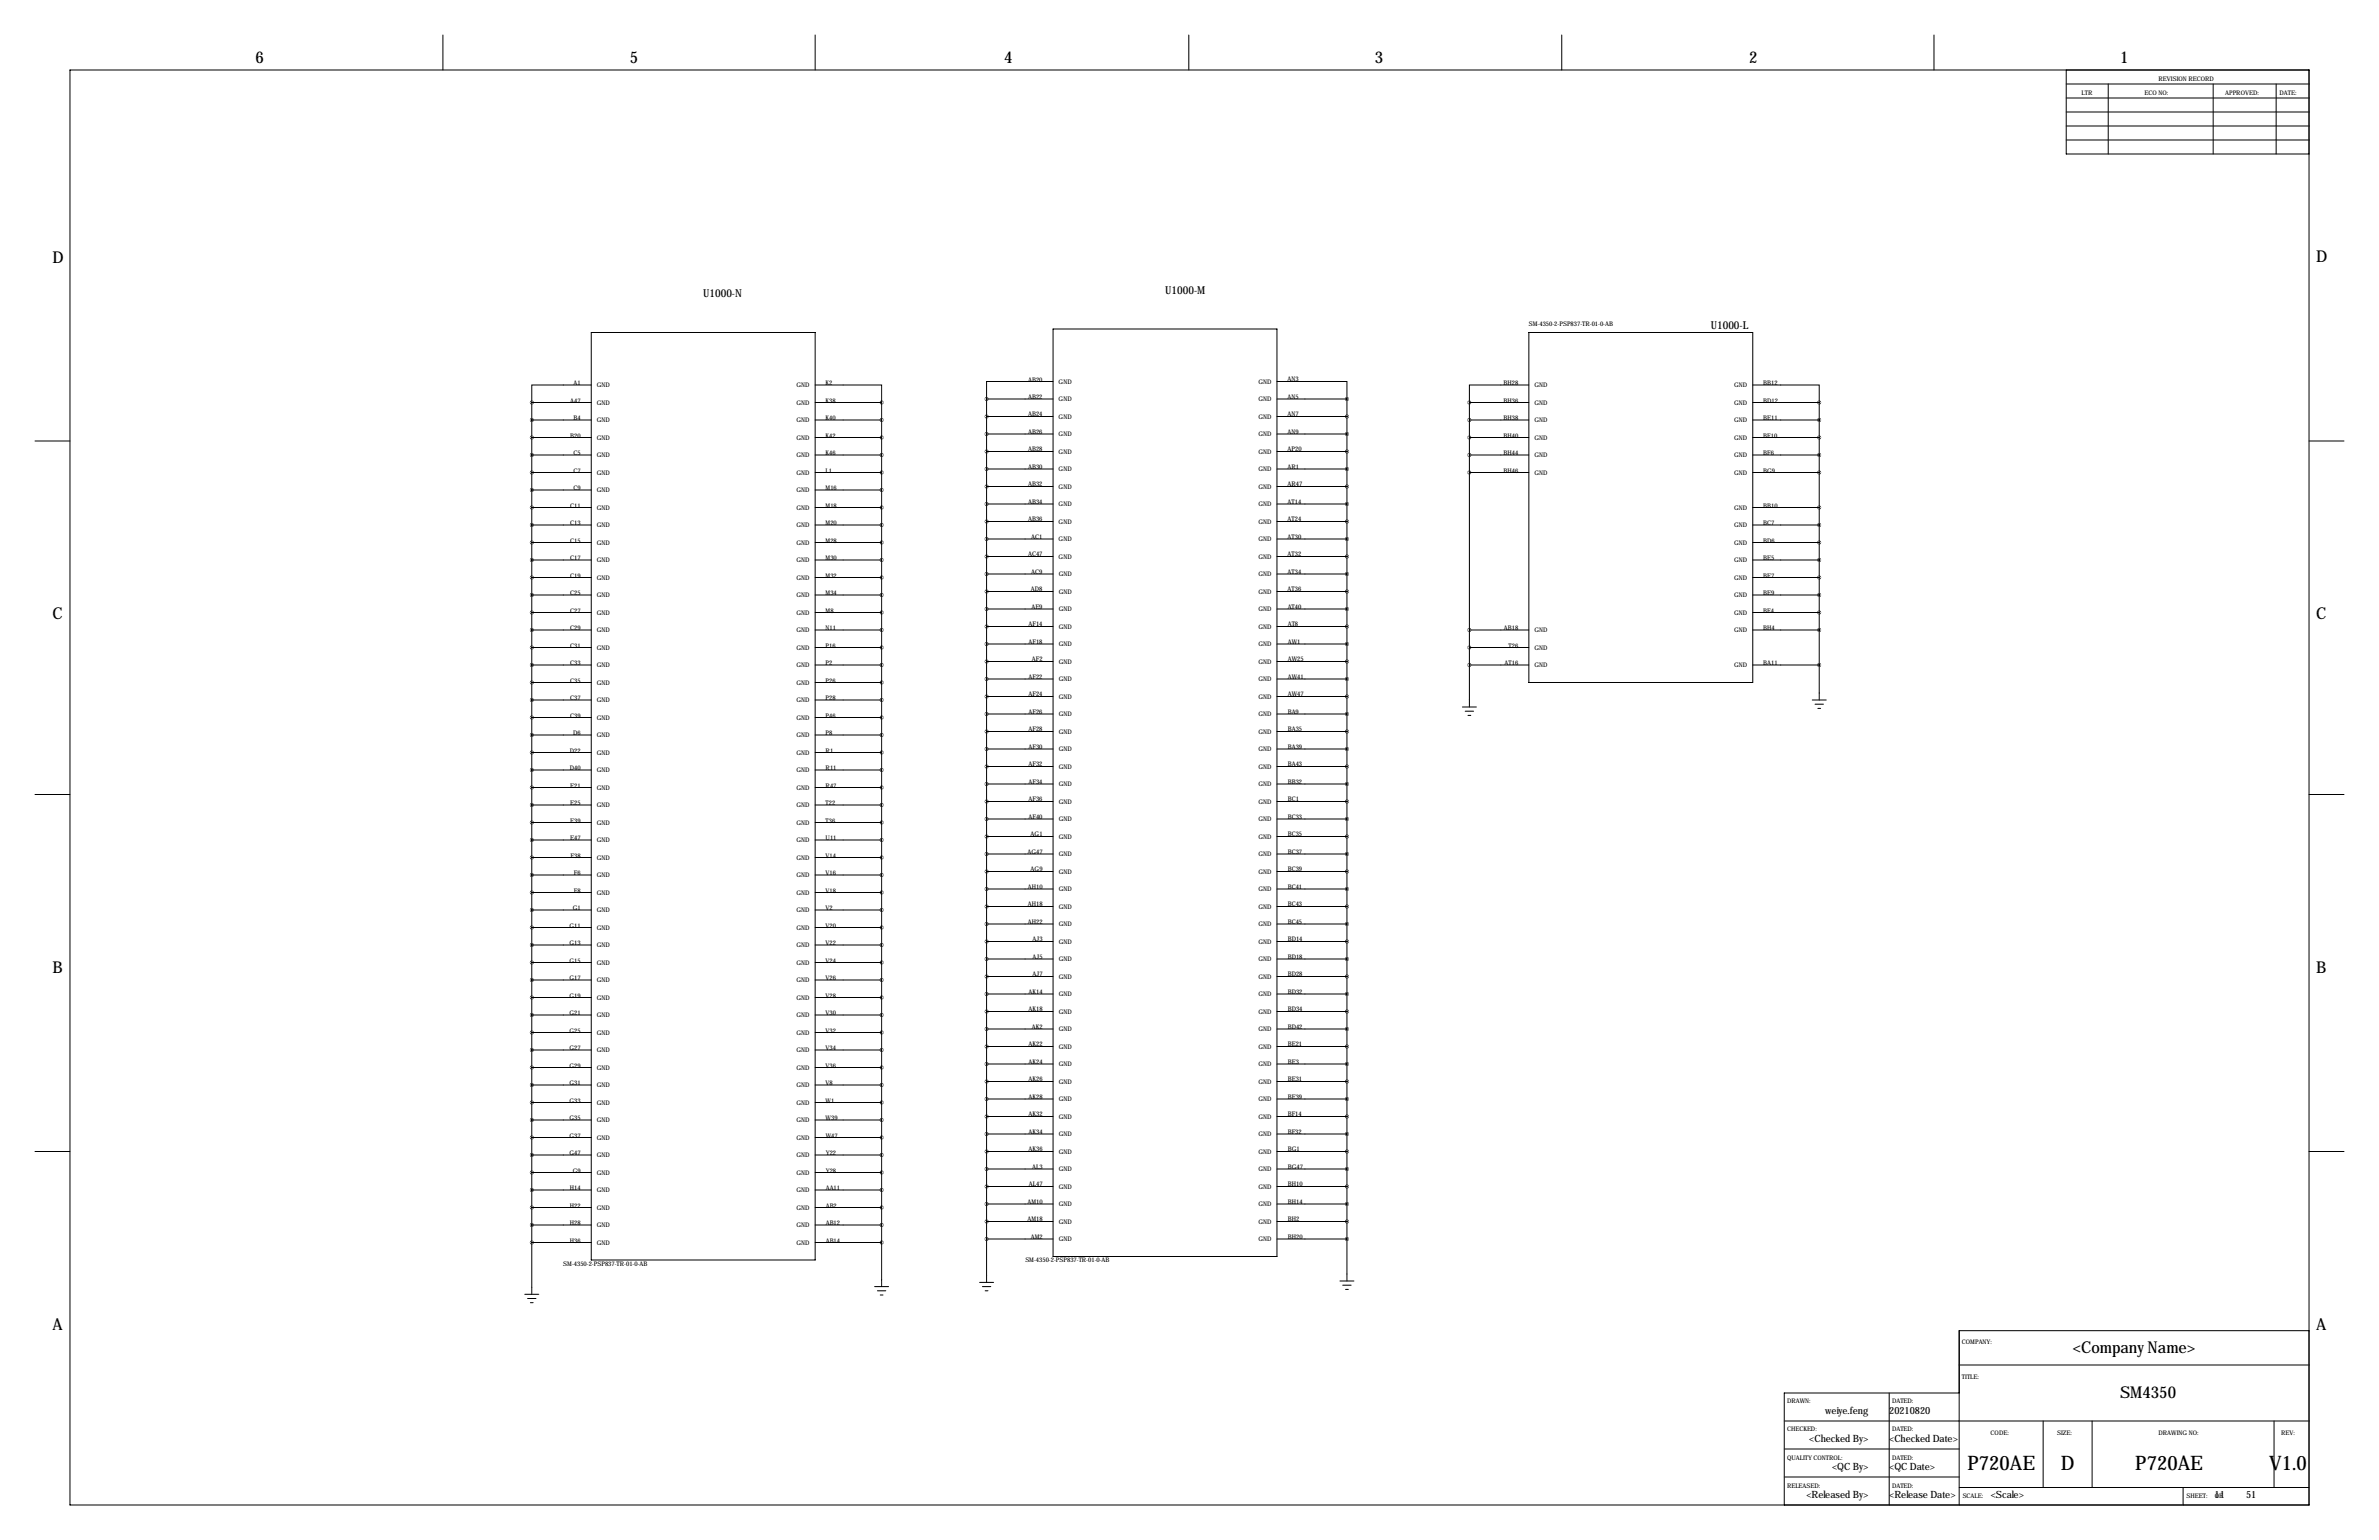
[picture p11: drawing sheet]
<svg xmlns="http://www.w3.org/2000/svg" width="864mm" height="559mm" viewBox="0 0 864 559" stroke-linecap="round" stroke-linejoin="round" font-family="sans-serif">
<defs><g id="words">
<g font-size="7.3">
<text x="714.2" y="533.3">P720AE</text>
<text x="748.1" y="533.3">D</text>
<text x="775.1" y="533.3">P720AE</text>
<text x="823.7" y="533.3">V1.0</text>
</g>
<g font-size="5.9">
<text x="92.7" y="22.9">6</text>
<text x="228.6" y="22.9">5</text>
<text x="364.5" y="22.9">4</text>
<text x="499.1" y="22.9">3</text>
<text x="635" y="22.9">2</text>
<text x="769.6" y="22.9">1</text>
<text x="19.1" y="95.2">D</text>
<text x="840.7" y="95.2">D</text>
<text x="19.1" y="224.8">C</text>
<text x="840.7" y="224.8">C</text>
<text x="19.1" y="353.1">B</text>
<text x="840.7" y="353.1">B</text>
<text x="19.1" y="482.6">A</text>
<text x="840.7" y="482.6">A</text>
<text x="752.4" y="490.9">&lt;Company Name&gt;</text>
<text x="769.6" y="507.4">SM4350</text>
</g>
<g font-size="4">
<text x="255.3" y="107.9">U1000-N</text>
<text x="423" y="106.7">U1000-M</text>
<text x="621.1" y="119.4">U1000-L</text>
</g>
<g font-size="3.6">
<text x="662.6" y="513">weiye.feng</text>
<text x="685.8" y="513">20210820</text>
<text x="656.8" y="523.2">&lt;Checked By&gt;</text>
<text x="685.8" y="523.2">&lt;Checked Date&gt;</text>
<text x="665.1" y="533.3">&lt;QC By&gt;</text>
<text x="685.8" y="533.3">&lt;QC Date&gt;</text>
<text x="655.7" y="543.5">&lt;Released By&gt;</text>
<text x="685.8" y="543.5">&lt;Release Date&gt;</text>
<text x="722.6" y="543.5">&lt;Scale&gt;</text>
<text x="803.9" y="543.5">11</text>
<text x="815.3" y="543.5">51</text>
</g>
<g font-size="2.3">
<text x="783.6" y="29.2">REVISION RECORD</text>
<text x="755.6" y="34.3">LTR</text>
<text x="778.5" y="34.3">ECO NO:</text>
<text x="807.7" y="34.3">APPROVED:</text>
<text x="827.5" y="34.3">DATE:</text>
<text x="555" y="118.4">SM-4350-2-PSP837-TR-01-0-AB</text>
<text x="208.2" y="139.7">A1</text>
<text x="216.7" y="140.5">GND</text>
<text x="289.1" y="140.5">GND</text>
<text x="299.7" y="139.7">K2</text>
<text x="373.2" y="138.4">AB20</text>
<text x="384.3" y="139.2">GND</text>
<text x="456.8" y="139.2">GND</text>
<text x="467.4" y="138.4">AN3</text>
<text x="545.8" y="139.7">BH28</text>
<text x="557" y="140.5">GND</text>
<text x="629.5" y="140.5">GND</text>
<text x="640.1" y="139.7">BB12</text>
<text x="207" y="146.1">A47</text>
<text x="216.7" y="146.8">GND</text>
<text x="289.1" y="146.8">GND</text>
<text x="299.7" y="146.1">K38</text>
<text x="373.2" y="144.8">AB22</text>
<text x="384.3" y="145.5">GND</text>
<text x="456.8" y="145.5">GND</text>
<text x="467.4" y="144.8">AN5</text>
<text x="545.8" y="146.1">BH36</text>
<text x="557" y="146.8">GND</text>
<text x="629.5" y="146.8">GND</text>
<text x="640.1" y="146.1">BD12</text>
<text x="208.2" y="152.4">B4</text>
<text x="216.7" y="153.2">GND</text>
<text x="289.1" y="153.2">GND</text>
<text x="299.7" y="152.4">K40</text>
<text x="373.2" y="151.1">AB24</text>
<text x="384.3" y="151.9">GND</text>
<text x="456.8" y="151.9">GND</text>
<text x="467.4" y="151.1">AN7</text>
<text x="545.8" y="152.4">BH38</text>
<text x="557" y="153.2">GND</text>
<text x="629.5" y="153.2">GND</text>
<text x="640.1" y="152.4">BE11</text>
<text x="207" y="158.8">B20</text>
<text x="216.7" y="159.5">GND</text>
<text x="289.1" y="159.5">GND</text>
<text x="299.7" y="158.8">K42</text>
<text x="373.2" y="157.5">AB26</text>
<text x="384.3" y="158.2">GND</text>
<text x="456.8" y="158.2">GND</text>
<text x="467.4" y="157.5">AN9</text>
<text x="545.8" y="158.8">BH40</text>
<text x="557" y="159.5">GND</text>
<text x="629.5" y="159.5">GND</text>
<text x="640.1" y="158.8">BF10</text>
<text x="208.2" y="165.1">C5</text>
<text x="216.7" y="165.9">GND</text>
<text x="289.1" y="165.9">GND</text>
<text x="299.7" y="165.1">K46</text>
<text x="373.2" y="163.8">AB28</text>
<text x="384.3" y="164.6">GND</text>
<text x="456.8" y="164.6">GND</text>
<text x="467.4" y="163.8">AP20</text>
<text x="545.8" y="165.1">BH44</text>
<text x="557" y="165.9">GND</text>
<text x="629.5" y="165.9">GND</text>
<text x="640.1" y="165.1">BF6</text>
<text x="208.2" y="171.4">C7</text>
<text x="216.7" y="172.2">GND</text>
<text x="289.1" y="172.2">GND</text>
<text x="299.7" y="171.4">L1</text>
<text x="373.2" y="170.2">AB30</text>
<text x="384.3" y="170.9">GND</text>
<text x="456.8" y="170.9">GND</text>
<text x="467.4" y="170.2">AR1</text>
<text x="545.8" y="171.4">BH46</text>
<text x="557" y="172.2">GND</text>
<text x="629.5" y="172.2">GND</text>
<text x="640.1" y="171.4">BG9</text>
<text x="208.2" y="177.8">C9</text>
<text x="216.7" y="178.6">GND</text>
<text x="289.1" y="178.6">GND</text>
<text x="299.7" y="177.8">M16</text>
<text x="373.2" y="176.5">AB32</text>
<text x="384.3" y="177.3">GND</text>
<text x="456.8" y="177.3">GND</text>
<text x="467.4" y="176.5">AR47</text>
<text x="207" y="184.1">C11</text>
<text x="216.7" y="184.9">GND</text>
<text x="289.1" y="184.9">GND</text>
<text x="299.7" y="184.1">M18</text>
<text x="373.2" y="182.9">AB34</text>
<text x="384.3" y="183.6">GND</text>
<text x="456.8" y="183.6">GND</text>
<text x="467.4" y="182.9">AT14</text>
<text x="629.5" y="184.9">GND</text>
<text x="640.1" y="184.1">BB10</text>
<text x="207" y="190.5">C13</text>
<text x="216.7" y="191.3">GND</text>
<text x="289.1" y="191.3">GND</text>
<text x="299.7" y="190.5">M20</text>
<text x="373.2" y="189.2">AB36</text>
<text x="384.3" y="190">GND</text>
<text x="456.8" y="190">GND</text>
<text x="467.4" y="189.2">AT24</text>
<text x="629.5" y="191.3">GND</text>
<text x="640.1" y="190.5">BC7</text>
<text x="207" y="196.8">C15</text>
<text x="216.7" y="197.6">GND</text>
<text x="289.1" y="197.6">GND</text>
<text x="299.7" y="196.8">M28</text>
<text x="374.4" y="195.6">AC1</text>
<text x="384.3" y="196.3">GND</text>
<text x="456.8" y="196.3">GND</text>
<text x="467.4" y="195.6">AT30</text>
<text x="629.5" y="197.6">GND</text>
<text x="640.1" y="196.8">BD6</text>
<text x="207" y="203.2">C17</text>
<text x="216.7" y="204">GND</text>
<text x="289.1" y="204">GND</text>
<text x="299.7" y="203.2">M30</text>
<text x="373.2" y="201.9">AC47</text>
<text x="384.3" y="202.7">GND</text>
<text x="456.8" y="202.7">GND</text>
<text x="467.4" y="201.9">AT32</text>
<text x="629.5" y="204">GND</text>
<text x="640.1" y="203.2">BE5</text>
<text x="207" y="209.6">C19</text>
<text x="299.7" y="209.6">M32</text>
<text x="374.4" y="208.3">AC9</text>
<text x="384.3" y="209">GND</text>
<text x="456.8" y="209">GND</text>
<text x="467.4" y="208.3">AT34</text>
<text x="640.1" y="209.6">BE7</text>
<text x="207" y="215.9">C25</text>
<text x="216.7" y="210.3">GND</text>
<text x="289.1" y="210.3">GND</text>
<text x="299.7" y="215.9">M34</text>
<text x="374.3" y="214.6">AD8</text>
<text x="384.3" y="215.4">GND</text>
<text x="456.9" y="215.4">GND</text>
<text x="467.4" y="214.6">AT36</text>
<text x="629.5" y="210.3">GND</text>
<text x="640.1" y="215.9">BE9</text>
<text x="216.7" y="216.7">GND</text>
<text x="289.1" y="216.7">GND</text>
<text x="374.4" y="221">AE9</text>
<text x="384.3" y="221.7">GND</text>
<text x="456.9" y="221.7">GND</text>
<text x="467.4" y="221">AT40</text>
<text x="629.5" y="216.7">GND</text>
<text x="207" y="222.2">C27</text>
<text x="216.7" y="223">GND</text>
<text x="289.1" y="223">GND</text>
<text x="299.7" y="222.2">M8</text>
<text x="373.3" y="227.3">AF14</text>
<text x="467.4" y="227.3">AT8</text>
<text x="629.5" y="223">GND</text>
<text x="640.1" y="222.2">BF4</text>
<text x="207" y="228.6">C29</text>
<text x="216.7" y="229.4">GND</text>
<text x="289.1" y="229.4">GND</text>
<text x="299.7" y="228.6">N11</text>
<text x="373.3" y="233.7">AF18</text>
<text x="384.3" y="228.1">GND</text>
<text x="456.9" y="228.1">GND</text>
<text x="467.4" y="233.7">AW1</text>
<text x="545.9" y="228.6">AB18</text>
<text x="557" y="229.4">GND</text>
<text x="629.5" y="229.4">GND</text>
<text x="640.1" y="228.6">BH4</text>
<text x="207" y="234.9">C31</text>
<text x="216.7" y="235.7">GND</text>
<text x="289.1" y="235.7">GND</text>
<text x="299.7" y="234.9">P16</text>
<text x="384.3" y="234.4">GND</text>
<text x="456.9" y="234.4">GND</text>
<text x="547.6" y="234.9">T26</text>
<text x="557" y="235.7">GND</text>
<text x="207" y="241.3">C33</text>
<text x="216.7" y="242.1">GND</text>
<text x="289.1" y="242.1">GND</text>
<text x="299.7" y="241.3">P2</text>
<text x="374.5" y="240">AF2</text>
<text x="384.3" y="240.8">GND</text>
<text x="456.9" y="240.8">GND</text>
<text x="467.4" y="240">AW25</text>
<text x="546.2" y="241.3">AT16</text>
<text x="557" y="242.1">GND</text>
<text x="629.5" y="242.1">GND</text>
<text x="640.1" y="241.3">BA11</text>
<text x="207" y="247.6">C35</text>
<text x="216.7" y="248.4">GND</text>
<text x="289.1" y="248.4">GND</text>
<text x="299.7" y="247.6">P26</text>
<text x="373.3" y="246.4">AF22</text>
<text x="384.3" y="247.1">GND</text>
<text x="456.9" y="247.1">GND</text>
<text x="467.4" y="246.4">AW41</text>
<text x="207" y="254">C37</text>
<text x="216.7" y="254.8">GND</text>
<text x="289.1" y="254.8">GND</text>
<text x="299.7" y="254">P28</text>
<text x="373.3" y="252.7">AF24</text>
<text x="384.3" y="253.5">GND</text>
<text x="456.9" y="253.5">GND</text>
<text x="467.4" y="252.7">AW47</text>
<text x="207" y="260.3">C39</text>
<text x="216.7" y="261.1">GND</text>
<text x="289.1" y="261.1">GND</text>
<text x="299.7" y="260.3">P46</text>
<text x="373.3" y="259.1">AF26</text>
<text x="384.3" y="259.8">GND</text>
<text x="456.9" y="259.8">GND</text>
<text x="467.4" y="259.1">BA9</text>
<text x="208.1" y="266.7">D6</text>
<text x="216.7" y="267.5">GND</text>
<text x="289.1" y="267.5">GND</text>
<text x="299.7" y="266.7">P8</text>
<text x="373.3" y="265.4">AF28</text>
<text x="384.3" y="266.2">GND</text>
<text x="456.9" y="266.2">GND</text>
<text x="467.4" y="265.4">BA35</text>
<text x="206.9" y="273">D22</text>
<text x="216.7" y="273.8">GND</text>
<text x="289.1" y="273.8">GND</text>
<text x="299.7" y="273">R1</text>
<text x="373.3" y="271.8">AF30</text>
<text x="384.3" y="272.5">GND</text>
<text x="456.9" y="272.5">GND</text>
<text x="467.4" y="271.8">BA39</text>
<text x="206.9" y="279.4">D40</text>
<text x="216.7" y="280.2">GND</text>
<text x="289.1" y="280.2">GND</text>
<text x="299.7" y="279.4">R11</text>
<text x="373.3" y="278.1">AF32</text>
<text x="384.3" y="278.9">GND</text>
<text x="456.9" y="278.9">GND</text>
<text x="467.4" y="278.1">BA43</text>
<text x="207" y="285.8">E21</text>
<text x="216.7" y="286.5">GND</text>
<text x="289.1" y="286.5">GND</text>
<text x="299.7" y="285.8">R47</text>
<text x="373.3" y="284.5">AF34</text>
<text x="384.3" y="285.2">GND</text>
<text x="456.9" y="285.2">GND</text>
<text x="467.4" y="284.5">BB32</text>
<text x="207" y="292.1">E25</text>
<text x="216.7" y="292.9">GND</text>
<text x="289.1" y="292.9">GND</text>
<text x="299.7" y="292.1">T22</text>
<text x="373.3" y="290.8">AF36</text>
<text x="384.3" y="291.6">GND</text>
<text x="456.9" y="291.6">GND</text>
<text x="467.4" y="290.8">BC1</text>
<text x="207" y="298.4">E39</text>
<text x="216.7" y="299.2">GND</text>
<text x="289.1" y="299.2">GND</text>
<text x="299.7" y="298.4">T36</text>
<text x="373.3" y="297.2">AF40</text>
<text x="384.3" y="297.9">GND</text>
<text x="456.9" y="297.9">GND</text>
<text x="467.4" y="297.2">BC33</text>
<text x="207" y="304.8">E47</text>
<text x="216.7" y="305.6">GND</text>
<text x="289.1" y="305.6">GND</text>
<text x="299.7" y="304.8">U11</text>
<text x="374.1" y="303.5">AG1</text>
<text x="384.3" y="304.3">GND</text>
<text x="456.9" y="304.3">GND</text>
<text x="467.4" y="303.5">BC35</text>
<text x="207.1" y="311.1">F38</text>
<text x="216.7" y="311.9">GND</text>
<text x="289.1" y="311.9">GND</text>
<text x="299.7" y="311.1">V14</text>
<text x="372.9" y="309.9">AG47</text>
<text x="384.3" y="310.6">GND</text>
<text x="456.9" y="310.6">GND</text>
<text x="467.4" y="309.9">BC37</text>
<text x="208.3" y="317.5">F6</text>
<text x="299.7" y="317.5">V16</text>
<text x="374.1" y="316.2">AG9</text>
<text x="384.3" y="317">GND</text>
<text x="456.9" y="317">GND</text>
<text x="467.4" y="316.2">BC39</text>
<text x="208.3" y="323.8">F8</text>
<text x="216.7" y="318.3">GND</text>
<text x="289.1" y="318.3">GND</text>
<text x="299.7" y="323.8">V18</text>
<text x="373.1" y="322.6">AH10</text>
<text x="384.3" y="323.3">GND</text>
<text x="456.9" y="323.3">GND</text>
<text x="467.4" y="322.6">BC41</text>
<text x="216.7" y="324.6">GND</text>
<text x="289.1" y="324.6">GND</text>
<text x="373.1" y="328.9">AH18</text>
<text x="384.3" y="329.7">GND</text>
<text x="456.9" y="329.7">GND</text>
<text x="467.4" y="328.9">BC43</text>
<text x="207.9" y="330.2">G1</text>
<text x="216.7" y="331">GND</text>
<text x="289.1" y="331">GND</text>
<text x="299.7" y="330.2">V2</text>
<text x="373.1" y="335.3">AH22</text>
<text x="467.4" y="335.3">BC45</text>
<text x="206.7" y="336.5">G11</text>
<text x="216.7" y="337.3">GND</text>
<text x="289.1" y="337.3">GND</text>
<text x="299.7" y="336.5">V20</text>
<text x="374.8" y="341.6">AJ3</text>
<text x="384.3" y="336">GND</text>
<text x="456.9" y="336">GND</text>
<text x="467.4" y="341.6">BD14</text>
<text x="206.7" y="342.9">G13</text>
<text x="216.7" y="343.7">GND</text>
<text x="289.1" y="343.7">GND</text>
<text x="299.7" y="342.9">V22</text>
<text x="374.8" y="348">AJ5</text>
<text x="384.3" y="342.4">GND</text>
<text x="456.9" y="342.4">GND</text>
<text x="467.4" y="348">BD18</text>
<text x="206.7" y="349.2">G15</text>
<text x="216.7" y="350">GND</text>
<text x="289.1" y="350">GND</text>
<text x="299.7" y="349.2">V24</text>
<text x="384.3" y="348.7">GND</text>
<text x="456.9" y="348.7">GND</text>
<text x="206.7" y="355.6">G17</text>
<text x="216.7" y="356.4">GND</text>
<text x="289.1" y="356.4">GND</text>
<text x="299.7" y="355.6">V26</text>
<text x="374.8" y="354.3">AJ7</text>
<text x="384.3" y="355.1">GND</text>
<text x="456.9" y="355.1">GND</text>
<text x="467.4" y="354.3">BD28</text>
<text x="206.7" y="361.9">G19</text>
<text x="216.7" y="362.7">GND</text>
<text x="289.1" y="362.7">GND</text>
<text x="299.7" y="361.9">V28</text>
<text x="373.4" y="360.7">AK14</text>
<text x="384.3" y="361.4">GND</text>
<text x="456.9" y="361.4">GND</text>
<text x="467.4" y="360.7">BD32</text>
<text x="206.7" y="368.3">G21</text>
<text x="216.7" y="369.1">GND</text>
<text x="289.1" y="369.1">GND</text>
<text x="299.7" y="368.3">V30</text>
<text x="373.4" y="367">AK18</text>
<text x="384.3" y="367.8">GND</text>
<text x="456.9" y="367.8">GND</text>
<text x="467.4" y="367">BD34</text>
<text x="206.7" y="374.6">G25</text>
<text x="216.7" y="375.4">GND</text>
<text x="289.1" y="375.4">GND</text>
<text x="299.7" y="374.6">V32</text>
<text x="374.5" y="373.4">AK2</text>
<text x="384.3" y="374.1">GND</text>
<text x="456.9" y="374.1">GND</text>
<text x="467.4" y="373.4">BD42</text>
<text x="206.7" y="381">G27</text>
<text x="216.7" y="381.8">GND</text>
<text x="289.1" y="381.8">GND</text>
<text x="299.7" y="381">V34</text>
<text x="373.4" y="379.7">AK22</text>
<text x="384.3" y="380.5">GND</text>
<text x="456.9" y="380.5">GND</text>
<text x="467.4" y="379.7">BE21</text>
<text x="206.7" y="387.3">G29</text>
<text x="216.7" y="388.1">GND</text>
<text x="289.1" y="388.1">GND</text>
<text x="299.7" y="387.3">V36</text>
<text x="373.4" y="386.1">AK24</text>
<text x="384.3" y="386.8">GND</text>
<text x="456.9" y="386.8">GND</text>
<text x="467.4" y="386.1">BE3</text>
<text x="206.7" y="393.7">G31</text>
<text x="216.7" y="394.5">GND</text>
<text x="289.1" y="394.5">GND</text>
<text x="299.7" y="393.7">V8</text>
<text x="373.4" y="392.4">AK26</text>
<text x="384.3" y="393.2">GND</text>
<text x="456.9" y="393.2">GND</text>
<text x="467.5" y="392.4">BE31</text>
<text x="206.7" y="400">G33</text>
<text x="216.7" y="400.8">GND</text>
<text x="289.1" y="400.8">GND</text>
<text x="299.7" y="400">W1</text>
<text x="373.4" y="398.8">AK28</text>
<text x="384.3" y="399.5">GND</text>
<text x="456.9" y="399.5">GND</text>
<text x="467.5" y="398.8">BE39</text>
<text x="206.7" y="406.4">G35</text>
<text x="216.7" y="407.2">GND</text>
<text x="289.1" y="407.2">GND</text>
<text x="299.7" y="406.4">W39</text>
<text x="373.4" y="405.1">AK32</text>
<text x="384.3" y="405.9">GND</text>
<text x="456.9" y="405.9">GND</text>
<text x="467.5" y="405.1">BF14</text>
<text x="206.7" y="412.8">G37</text>
<text x="216.7" y="413.5">GND</text>
<text x="289.1" y="413.5">GND</text>
<text x="299.7" y="412.8">W47</text>
<text x="373.4" y="411.5">AK34</text>
<text x="384.3" y="412.2">GND</text>
<text x="456.9" y="412.2">GND</text>
<text x="467.5" y="411.5">BF32</text>
<text x="206.7" y="419.1">G47</text>
<text x="216.7" y="419.9">GND</text>
<text x="289.1" y="419.9">GND</text>
<text x="299.7" y="419.1">Y22</text>
<text x="373.4" y="417.8">AK36</text>
<text x="384.3" y="418.6">GND</text>
<text x="456.9" y="418.6">GND</text>
<text x="467.5" y="417.8">BG1</text>
<text x="207.9" y="425.4">G9</text>
<text x="299.7" y="425.4">Y28</text>
<text x="374.7" y="424.2">AL3</text>
<text x="384.3" y="424.9">GND</text>
<text x="456.9" y="424.9">GND</text>
<text x="467.5" y="424.2">BG47</text>
<text x="206.9" y="431.8">H14</text>
<text x="216.7" y="426.2">GND</text>
<text x="289.1" y="426.2">GND</text>
<text x="299.7" y="431.8">AA11</text>
<text x="373.5" y="430.5">AL47</text>
<text x="384.3" y="431.3">GND</text>
<text x="456.9" y="431.3">GND</text>
<text x="467.5" y="430.5">BH10</text>
<text x="216.7" y="432.6">GND</text>
<text x="289.1" y="432.6">GND</text>
<text x="373" y="436.9">AM10</text>
<text x="384.3" y="437.6">GND</text>
<text x="456.9" y="437.6">GND</text>
<text x="467.5" y="436.9">BH14</text>
<text x="206.9" y="438.1">H22</text>
<text x="216.7" y="438.9">GND</text>
<text x="289.1" y="438.9">GND</text>
<text x="299.7" y="438.1">AB2</text>
<text x="373" y="443.2">AM18</text>
<text x="384.3" y="444">GND</text>
<text x="456.9" y="444">GND</text>
<text x="467.5" y="443.2">BH2</text>
<text x="206.9" y="444.5">H28</text>
<text x="216.7" y="445.3">GND</text>
<text x="289.1" y="445.3">GND</text>
<text x="299.7" y="444.5">AB12</text>
<text x="374.1" y="449.6">AM2</text>
<text x="467.5" y="449.6">BH20</text>
<text x="206.9" y="450.8">H36</text>
<text x="216.7" y="451.6">GND</text>
<text x="289.1" y="451.6">GND</text>
<text x="299.7" y="450.8">AB14</text>
<text x="384.3" y="450.3">GND</text>
<text x="456.9" y="450.3">GND</text>
<text x="204.5" y="459.2">SM-4350-2-PSP837-TR-01-0-AB</text>
<text x="372.2" y="458">SM-4350-2-PSP837-TR-01-0-AB</text>
<text x="712.2" y="487.7">COMPANY:</text>
<text x="712.2" y="500.4">TITLE:</text>
<text x="648.7" y="509.3">DRAWN:</text>
<text x="686.8" y="509.3">DATED:</text>
<text x="648.7" y="519.4">CHECKED:</text>
<text x="686.8" y="519.4">DATED:</text>
<text x="722.6" y="520.7">CODE:</text>
<text x="746.8" y="520.7">SIZE:</text>
<text x="783.6" y="520.7">DRAWING NO:</text>
<text x="828" y="520.7">REV:</text>
<text x="648.7" y="529.6">QUALITY CONTROL:</text>
<text x="686.8" y="529.6">DATED:</text>
<text x="648.7" y="539.8">RELEASED:</text>
<text x="686.8" y="539.8">DATED:</text>
<text x="712.5" y="543.6">SCALE:</text>
<text x="793.7" y="543.6">SHEET:</text>
<text x="804" y="543.6">OF</text>
</g>
</g></defs>
<g fill="none" stroke="#000" stroke-width=".36">
<path d="M160.8 12.7v12.7M295.9 12.7v12.7M431.5 12.7v12.7M566.9 12.7v12.7M702.1 12.7v12.7M25.4 25.4h812.8v520.7h-812.8zM750.1 35.6h88.1M750.1 30.5h88.1M750.1 25.4v30.5h88.1M765.3 30.5v25.4M803.4 30.5v25.4M826.3 30.5v25.4"/>
<path d="M750.1 50.8h88.1M750.1 45.7h88.1M750.1 40.6h88.1M382.3 119.4h81.2v336.5h-81.2zM214.6 139.7h-21.6v6.3M214.6 120.6h81.3v336.6h-81.3zM295.9 139.7h24.1v6.3M382.3 138.4h-24.2v6.4M463.6 138.4h25.4v6.4M555 120.6h81.3v127h-81.3zM555 139.7h-21.6v6.3M636.3 139.7h24.1v6.3"/>
<path d="M193 146l21.6 .1M193 152.4h21.6M193 158.8h21.6M193 146v323.6M295.9 152.4h24.1M295.9 158.8h24.1M320 146l-24.1 .1M320 146v320.9M358.1 144.8h24.2M358.1 151.1h24.2M358.1 157.5h24.2M358.1 144.8v320.5"/>
<path d="M489 144.8h-25.4M489 151.1h-25.4M489 157.5h-25.4M489 144.8l-.1 320M533.4 146l21.6 .1M533.4 152.4h21.6M533.4 158.8h21.6M533.4 146v110.5M636.3 152.4h24.1M636.3 158.8h24.1M660.4 146l-24.1 .1M660.4 146v108"/>
<path d="M12.7 160h12.7M193 171.4h21.6M193 177.8h21.6M214.6 165.1h-21.6M295.9 165.1h24.1M295.9 171.4h24.1M320 177.8h-24.1M358.1 163.8h24.2M358.1 170.2h24.2M358.1 176.5h24.2M489 163.8h-25.4M489 170.2h-25.4"/>
<path d="M489 176.5h-25.4M533.4 171.4h21.6M555 165.1h-21.6M636.3 165.1h24.1M636.3 171.4h24.1M838.2 160h12.7M193 184.1h21.6M193 190.5h21.6M193 196.8h21.6M295.9 184.1h24.1M295.9 190.5h24.1M295.9 196.8h24.1"/>
<path d="M358.1 182.9h24.2M358.1 189.2h24.2M358.1 195.6h24.2M489 182.9h-25.4M489 189.2h-25.4M489 195.6h-25.4M636.3 184.1h24.1M636.3 190.5h24.1M636.3 196.8h24.1M193 203.2h21.6M193 209.5l21.6 .1M193 215.9h21.6"/>
<path d="M295.9 203.2h24.1M295.9 215.9h24.1M320 209.5l-24.1 .1M358.1 201.9h24.2M358.1 208.3h24.2M358.1 214.6h24.2M489 201.9h-25.4M489 208.3h-25.4M489 214.6h-25.4M636.3 203.2h24.1M636.3 215.9h24.1M660.4 209.5l-24.1 .1"/>
<path d="M193 222.2h21.6M193 228.6h21.6M193 234.9h21.6M295.9 222.2h24.1M295.9 228.6h24.1M295.9 234.9h24.1M358.1 221h24.2M358.1 227.3h24.2M358.1 233.7h24.2M489 221h-25.4M489 227.3h-25.4M489 233.7h-25.4"/>
<path d="M533.4 228.6h21.6M533.4 234.9h21.6M636.3 222.2h24.1M636.3 228.6h24.1M193 247.6h21.6M193 241.3h21.6M193 254h21.6M295.9 247.6h24.1M320 241.3h-24.1M320 254h-24.1M358.1 240h24.2M358.1 246.4h24.2"/>
<path d="M358.1 252.7h24.2M358.1 259.1h24.2M489 240h-25.4M489 246.4h-25.4M489 252.7h-25.4M489 259.1h-25.4M530.9 256.5h5M531.9 258.1h3M532.9 259.6h1M533.4 241.3h21.6M657.9 254h5M658.9 255.5h3"/>
<path d="M659.9 257h1M660.4 241.3h-24.1M193 260.3h21.6M193 266.7h21.6M193 273h21.6M193 279.4h21.6M295.9 260.3h24.1M295.9 266.7h24.1M295.9 273h24.1M295.9 279.4h24.1M358.1 265.4h24.2M358.1 271.8h24.2"/>
<path d="M358.1 278.1h24.2M489 265.4h-25.4M489 271.8h-25.4M489 278.1h-25.4M12.7 288.3h12.7M193 285.8h21.6M193 292.1h21.6M193 298.4h21.6M295.9 285.8h24.1M295.9 292.1h24.1M320 298.4h-24.1M358.1 284.5h24.2"/>
<path d="M358.1 290.8h24.2M358.1 297.2h24.2M489 284.5h-25.4M489 290.8h-25.4M489 297.2h-25.4M838.2 288.3h12.7M193 304.8h21.6M193 311.1h21.6M193 317.5h21.6M295.9 304.8h24.1M295.9 311.1h24.1M295.9 317.5h24.1"/>
<path d="M358.1 303.5h24.2M358.1 309.9h24.2M358.1 316.2h24.2M489 303.5h-25.4M489 309.9h-25.4M489 316.2h-25.4M193 323.8h21.6M193 330.2h21.6M193 336.5h21.6M295.9 323.8h24.1M295.9 336.5h24.1M320 330.2h-24.1"/>
<path d="M358.1 322.6h24.2M358.1 328.9h24.2M358.1 335.3h24.2M463.6 322.6h25.4M463.6 328.9h25.4M463.6 335.3h25.4M193 342.9h21.6M193 349.2h21.6M193 355.6h21.6M295.9 342.9h24.1M295.9 349.2h24.1M295.9 355.6h24.1"/>
<path d="M358.1 341.6h24.2M358.1 348h24.2M358.1 354.3h24.2M463.6 341.6h25.4M463.6 348h25.4M463.6 354.3h25.4M193 361.9h21.6M193 368.3h21.6M193 374.6h21.6M295.9 361.9h24.1M295.9 368.3h24.1M295.9 374.6h24.1"/>
<path d="M358.1 360.7h24.2M358.1 367h24.2M358.1 373.4h24.2M382.3 379.7h-24.2M463.6 360.7h25.4M463.6 367h25.4M463.6 373.4h25.4M463.6 379.7h25.4M193 381h21.6M193 387.3h21.6M193 393.7h21.6M295.9 381h24.1"/>
<path d="M295.9 387.3h24.1M295.9 393.7h24.1M382.3 386.1h-24.2M382.3 392.4h-24.2M382.3 398.8h-24.2M463.6 386.1h25.4M463.6 392.4h25.4M463.6 398.8h25.4M12.7 417.8h12.7M193 400h21.6M193 406.4h21.6M193 412.7l21.6 .1"/>
<path d="M193 419.1h21.6M295.9 400h24.1M295.9 406.4h24.1M295.9 419.1h24.1M320 412.7l-24.1 .1M382.3 417.8h-24.2M382.3 405.1h-24.2M382.3 411.5h-24.2M463.6 417.8h25.4M463.6 405.1h25.4M463.6 411.5h25.4M838.2 417.8h12.7"/>
<path d="M193 431.8h21.6M193 438.1h21.6M214.6 425.4h-21.6M295.9 425.4h24.1M295.9 431.8h24.1M295.9 438.1h24.1M382.3 424.2h-24.2M382.3 430.5h-24.2M382.3 436.9h-24.2M463.6 424.2h25.4M463.6 430.5h25.4M463.6 436.9h25.4"/>
<path d="M193 444.5h21.6M193 450.8h21.6M295.9 450.8h24.1M320 444.5h-24.1M382.3 443.2h-24.2M382.3 449.6h-24.2M463.6 443.2h25.4M463.6 449.6h25.4M190.5 469.6h5.1M191.5 471.2h3.1M192.5 472.7h1M317.5 466.9h5.1"/>
<path d="M318.5 468.4h3.1M319.5 469.9h1M355.6 465.3h5.1M356.6 466.9h3.1M357.6 468.4h1M486.4 464.8h5.1M487.4 466.3h3.1M488.4 467.9h1.1M711.2 495.3h127M838.2 482.9h-127v63.2M647.7 515.6h190.5M685.8 505.5v40.6"/>
<path d="M711.2 505.5h-63.5v40.6M741.7 515.6v24.1M759.5 515.6v24.1M825.5 515.6v24.1M647.7 535.9h63.5M647.7 525.8h63.5M711.2 539.8h127M792.5 539.8v6.3"/>
</g>
<path d="M193 444.5a.05 .05 0 0 0 .1 0 .05 .05 0 0 0-.1 0zM193 438.2a.05 .05 0 0 0 .1 0 .05 .05 0 0 0-.1 0zM193 431.8a.05 .05 0 0 0 .1 0 .05 .05 0 0 0-.1 0zM193 425.5a.05 .05 0 0 0 .1 0 .05 .05 0 0 0-.1 0zM193 419.1a.05 .05 0 0 0 .1 0 .05 .05 0 0 0-.1 0zM193 412.8a.05 .05 0 0 0 .1 0 .05 .05 0 0 0-.1 0zM193 406.4a.05 .05 0 0 0 .1 0 .05 .05 0 0 0-.1 0zM193 400.1a.05 .05 0 0 0 .1 0 .05 .05 0 0 0-.1 0zM193 393.7a.05 .05 0 0 0 .1 0 .05 .05 0 0 0-.1 0zM193 387.4a.05 .05 0 0 0 .1 0 .05 .05 0 0 0-.1 0zM193 381a.05 .05 0 0 0 .1 0 .05 .05 0 0 0-.1 0zM193 374.7a.05 .05 0 0 0 .1 0 .05 .05 0 0 0-.1 0zM193 368.3a.05 .05 0 0 0 .1 0 .05 .05 0 0 0-.1 0zM193 362a.05 .05 0 0 0 .1 0 .05 .05 0 0 0-.1 0zM193 355.6a.05 .05 0 0 0 .1 0 .05 .05 0 0 0-.1 0zM193 349.3a.05 .05 0 0 0 .1 0 .05 .05 0 0 0-.1 0zM193 342.9a.05 .05 0 0 0 .1 0 .05 .05 0 0 0-.1 0zM193 336.6a.05 .05 0 0 0 .1 0 .05 .05 0 0 0-.1 0zM193 330.2a.05 .05 0 0 0 .1 0 .05 .05 0 0 0-.1 0zM193 323.9a.05 .05 0 0 0 .1 0 .05 .05 0 0 0-.1 0zM193 317.5a.05 .05 0 0 0 .1 0 .05 .05 0 0 0-.1 0zM193 311.2a.05 .05 0 0 0 .1 0 .05 .05 0 0 0-.1 0zM193 304.8a.05 .05 0 0 0 .1 0 .05 .05 0 0 0-.1 0zM193 298.5a.05 .05 0 0 0 .1 0 .05 .05 0 0 0-.1 0zM193 292.1a.05 .05 0 0 0 .1 0 .05 .05 0 0 0-.1 0zM193 285.8a.05 .05 0 0 0 .1 0 .05 .05 0 0 0-.1 0zM193 279.4a.05 .05 0 0 0 .1 0 .05 .05 0 0 0-.1 0zM193 273.1a.05 .05 0 0 0 .1 0 .05 .05 0 0 0-.1 0zM193 266.7a.05 .05 0 0 0 .1 0 .05 .05 0 0 0-.1 0zM193 260.4a.05 .05 0 0 0 .1 0 .05 .05 0 0 0-.1 0zM193 254a.05 .05 0 0 0 .1 0 .05 .05 0 0 0-.1 0zM193 247.7a.05 .05 0 0 0 .1 0 .05 .05 0 0 0-.1 0zM193 241.3a.05 .05 0 0 0 .1 0 .05 .05 0 0 0-.1 0zM193 235a.05 .05 0 0 0 .1 0 .05 .05 0 0 0-.1 0zM193 228.6a.05 .05 0 0 0 .1 0 .05 .05 0 0 0-.1 0zM193 222.3a.05 .05 0 0 0 .1 0 .05 .05 0 0 0-.1 0zM193 215.9a.05 .05 0 0 0 .1 0 .05 .05 0 0 0-.1 0zM193 209.6a.05 .05 0 0 0 .1 0 .05 .05 0 0 0-.1 0zM193 203.2a.05 .05 0 0 0 .1 0 .05 .05 0 0 0-.1 0zM193 196.9a.05 .05 0 0 0 .1 0 .05 .05 0 0 0-.1 0zM193 190.5a.05 .05 0 0 0 .1 0 .05 .05 0 0 0-.1 0zM193 184.2a.05 .05 0 0 0 .1 0 .05 .05 0 0 0-.1 0zM193 171.5a.05 .05 0 0 0 .1 0 .05 .05 0 0 0-.1 0zM193 165.1a.05 .05 0 0 0 .1 0 .05 .05 0 0 0-.1 0zM193 152.4a.05 .05 0 0 0 .1 0 .05 .05 0 0 0-.1 0zM193 146.1a.05 .05 0 0 0 .1 0 .05 .05 0 0 0-.1 0zM358.1 443.2a.05 .05 0 0 0 .1 0 .05 .05 0 0 0-.1 0zM358.1 436.9a.05 .05 0 0 0 .1 0 .05 .05 0 0 0-.1 0zM358.1 430.5a.05 .05 0 0 0 .1 0 .05 .05 0 0 0-.1 0zM358.1 424.2a.05 .05 0 0 0 .1 0 .05 .05 0 0 0-.1 0zM358.1 417.8a.05 .05 0 0 0 .1 0 .05 .05 0 0 0-.1 0zM358.1 411.5a.05 .05 0 0 0 .1 0 .05 .05 0 0 0-.1 0zM358.1 405.1a.05 .05 0 0 0 .1 0 .05 .05 0 0 0-.1 0zM358.1 398.8a.05 .05 0 0 0 .1 0 .05 .05 0 0 0-.1 0zM358.1 392.4a.05 .05 0 0 0 .1 0 .05 .05 0 0 0-.1 0zM358.1 386.1a.05 .05 0 0 0 .1 0 .05 .05 0 0 0-.1 0zM358.1 379.7a.05 .05 0 0 0 .1 0 .05 .05 0 0 0-.1 0zM358.1 373.4a.05 .05 0 0 0 .1 0 .05 .05 0 0 0-.1 0zM358.1 367a.05 .05 0 0 0 .1 0 .05 .05 0 0 0-.1 0zM358.1 360.7a.05 .05 0 0 0 .1 0 .05 .05 0 0 0-.1 0zM358.1 354.3a.05 .05 0 0 0 .1 0 .05 .05 0 0 0-.1 0zM358.1 348a.05 .05 0 0 0 .1 0 .05 .05 0 0 0-.1 0zM358.1 341.6a.05 .05 0 0 0 .1 0 .05 .05 0 0 0-.1 0zM358.1 335.3a.05 .05 0 0 0 .1 0 .05 .05 0 0 0-.1 0zM358.1 328.9a.05 .05 0 0 0 .1 0 .05 .05 0 0 0-.1 0zM358.1 322.6a.05 .05 0 0 0 .1 0 .05 .05 0 0 0-.1 0zM358.1 316.2a.05 .05 0 0 0 .1 0 .05 .05 0 0 0-.1 0zM358.1 309.9a.05 .05 0 0 0 .1 0 .05 .05 0 0 0-.1 0zM358.1 303.5a.05 .05 0 0 0 .1 0 .05 .05 0 0 0-.1 0zM358.1 297.2a.05 .05 0 0 0 .1 0 .05 .05 0 0 0-.1 0zM358.1 290.8a.05 .05 0 0 0 .1 0 .05 .05 0 0 0-.1 0zM358.1 284.5a.05 .05 0 0 0 .1 0 .05 .05 0 0 0-.1 0zM358.1 278.1a.05 .05 0 0 0 .1 0 .05 .05 0 0 0-.1 0zM358.1 271.8a.05 .05 0 0 0 .1 0 .05 .05 0 0 0-.1 0zM358.1 265.4a.05 .05 0 0 0 .1 0 .05 .05 0 0 0-.1 0zM358.1 259.1a.05 .05 0 0 0 .1 0 .05 .05 0 0 0-.1 0zM358.1 252.7a.05 .05 0 0 0 .1 0 .05 .05 0 0 0-.1 0zM358.1 246.4a.05 .05 0 0 0 .1 0 .05 .05 0 0 0-.1 0zM358.1 240a.05 .05 0 0 0 .1 0 .05 .05 0 0 0-.1 0zM358.1 233.7a.05 .05 0 0 0 .1 0 .05 .05 0 0 0-.1 0zM358.1 227.3a.05 .05 0 0 0 .1 0 .05 .05 0 0 0-.1 0zM358.1 221a.05 .05 0 0 0 .1 0 .05 .05 0 0 0-.1 0zM358.1 214.6a.05 .05 0 0 0 .1 0 .05 .05 0 0 0-.1 0zM358.1 208.3a.05 .05 0 0 0 .1 0 .05 .05 0 0 0-.1 0zM358.1 201.9a.05 .05 0 0 0 .1 0 .05 .05 0 0 0-.1 0zM358.1 195.6a.05 .05 0 0 0 .1 0 .05 .05 0 0 0-.1 0zM358.1 189.2a.05 .05 0 0 0 .1 0 .05 .05 0 0 0-.1 0zM358.1 182.9a.05 .05 0 0 0 .1 0 .05 .05 0 0 0-.1 0zM358.1 176.5a.05 .05 0 0 0 .1 0 .05 .05 0 0 0-.1 0zM358.1 157.5a.05 .05 0 0 0 .1 0 .05 .05 0 0 0-.1 0zM358.1 144.8a.05 .05 0 0 0 .1 0 .05 .05 0 0 0-.1 0zM488.9 443.2a.05 .05 0 0 0 .1 0 .05 .05 0 0 0-.1 0zM488.9 436.9a.05 .05 0 0 0 .1 0 .05 .05 0 0 0-.1 0zM488.9 430.5a.05 .05 0 0 0 .1 0 .05 .05 0 0 0-.1 0zM488.9 424.2a.05 .05 0 0 0 .1 0 .05 .05 0 0 0-.1 0zM488.9 417.8a.05 .05 0 0 0 .1 0 .05 .05 0 0 0-.1 0zM488.9 411.5a.05 .05 0 0 0 .1 0 .05 .05 0 0 0-.1 0zM488.9 405.1a.05 .05 0 0 0 .1 0 .05 .05 0 0 0-.1 0zM488.9 398.8a.05 .05 0 0 0 .1 0 .05 .05 0 0 0-.1 0zM488.9 392.4a.05 .05 0 0 0 .1 0 .05 .05 0 0 0-.1 0zM488.9 386.1a.05 .05 0 0 0 .1 0 .05 .05 0 0 0-.1 0zM488.9 379.7a.05 .05 0 0 0 .1 0 .05 .05 0 0 0-.1 0zM488.9 373.4a.05 .05 0 0 0 .1 0 .05 .05 0 0 0-.1 0zM488.9 367a.05 .05 0 0 0 .1 0 .05 .05 0 0 0-.1 0zM488.9 360.7a.05 .05 0 0 0 .1 0 .05 .05 0 0 0-.1 0zM488.9 354.3a.05 .05 0 0 0 .1 0 .05 .05 0 0 0-.1 0zM488.9 348a.05 .05 0 0 0 .1 0 .05 .05 0 0 0-.1 0zM488.9 341.6a.05 .05 0 0 0 .1 0 .05 .05 0 0 0-.1 0zM488.9 335.3a.05 .05 0 0 0 .1 0 .05 .05 0 0 0-.1 0zM488.9 328.9a.05 .05 0 0 0 .1 0 .05 .05 0 0 0-.1 0zM488.9 322.6a.05 .05 0 0 0 .1 0 .05 .05 0 0 0-.1 0zM488.9 316.2a.05 .05 0 0 0 .1 0 .05 .05 0 0 0-.1 0zM488.9 309.9a.05 .05 0 0 0 .1 0 .05 .05 0 0 0-.1 0zM488.9 303.5a.05 .05 0 0 0 .1 0 .05 .05 0 0 0-.1 0zM488.9 297.2a.05 .05 0 0 0 .1 0 .05 .05 0 0 0-.1 0zM488.9 290.8a.05 .05 0 0 0 .1 0 .05 .05 0 0 0-.1 0zM488.9 284.5a.05 .05 0 0 0 .1 0 .05 .05 0 0 0-.1 0zM488.9 278.1a.05 .05 0 0 0 .1 0 .05 .05 0 0 0-.1 0zM488.9 271.8a.05 .05 0 0 0 .1 0 .05 .05 0 0 0-.1 0zM488.9 265.4a.05 .05 0 0 0 .1 0 .05 .05 0 0 0-.1 0zM488.9 259.1a.05 .05 0 0 0 .1 0 .05 .05 0 0 0-.1 0zM488.9 252.7a.05 .05 0 0 0 .1 0 .05 .05 0 0 0-.1 0zM488.9 246.4a.05 .05 0 0 0 .1 0 .05 .05 0 0 0-.1 0zM488.9 240a.05 .05 0 0 0 .1 0 .05 .05 0 0 0-.1 0zM488.9 233.7a.05 .05 0 0 0 .1 0 .05 .05 0 0 0-.1 0zM488.9 227.3a.05 .05 0 0 0 .1 0 .05 .05 0 0 0-.1 0zM488.9 221a.05 .05 0 0 0 .1 0 .05 .05 0 0 0-.1 0zM488.9 214.6a.05 .05 0 0 0 .1 0 .05 .05 0 0 0-.1 0zM488.9 208.3a.05 .05 0 0 0 .1 0 .05 .05 0 0 0-.1 0zM488.9 201.9a.05 .05 0 0 0 .1 0 .05 .05 0 0 0-.1 0zM488.9 195.6a.05 .05 0 0 0 .1 0 .05 .05 0 0 0-.1 0zM488.9 189.2a.05 .05 0 0 0 .1 0 .05 .05 0 0 0-.1 0zM488.9 182.9a.05 .05 0 0 0 .1 0 .05 .05 0 0 0-.1 0zM488.9 176.5a.05 .05 0 0 0 .1 0 .05 .05 0 0 0-.1 0zM488.9 170.2a.05 .05 0 0 0 .1 0 .05 .05 0 0 0-.1 0zM488.9 163.8a.05 .05 0 0 0 .1 0 .05 .05 0 0 0-.1 0zM488.9 157.5a.05 .05 0 0 0 .1 0 .05 .05 0 0 0-.1 0zM488.9 151.1a.05 .05 0 0 0 .1 0 .05 .05 0 0 0-.1 0zM488.9 144.8a.05 .05 0 0 0 .1 0 .05 .05 0 0 0-.1 0zM320 400.1a.05 .05 0 0 0 .1 0 .05 .05 0 0 0-.1 0zM320 393.7a.05 .05 0 0 0 .1 0 .05 .05 0 0 0-.1 0zM320 323.9a.05 .05 0 0 0 .1 0 .05 .05 0 0 0-.1 0zM320 317.5a.05 .05 0 0 0 .1 0 .05 .05 0 0 0-.1 0zM320 298.5a.05 .05 0 0 0 .1 0 .05 .05 0 0 0-.1 0zM320 292.1a.05 .05 0 0 0 .1 0 .05 .05 0 0 0-.1 0zM320 279.4a.05 .05 0 0 0 .1 0 .05 .05 0 0 0-.1 0zM320 273.1a.05 .05 0 0 0 .1 0 .05 .05 0 0 0-.1 0zM320 266.7a.05 .05 0 0 0 .1 0 .05 .05 0 0 0-.1 0zM320 260.4a.05 .05 0 0 0 .1 0 .05 .05 0 0 0-.1 0zM320 241.3a.05 .05 0 0 0 .1 0 .05 .05 0 0 0-.1 0zM320 235a.05 .05 0 0 0 .1 0 .05 .05 0 0 0-.1 0zM320 228.6a.05 .05 0 0 0 .1 0 .05 .05 0 0 0-.1 0zM320 196.9a.05 .05 0 0 0 .1 0 .05 .05 0 0 0-.1 0zM320 190.5a.05 .05 0 0 0 .1 0 .05 .05 0 0 0-.1 0zM320 152.4a.05 .05 0 0 0 .1 0 .05 .05 0 0 0-.1 0zM320 146.1a.05 .05 0 0 0 .1 0 .05 .05 0 0 0-.1 0zM320 158.8a.05 .05 0 0 0 .1 0 .05 .05 0 0 0-.1 0zM320 165.1a.05 .05 0 0 0 .1 0 .05 .05 0 0 0-.1 0zM320 171.5a.05 .05 0 0 0 .1 0 .05 .05 0 0 0-.1 0zM320 177.8a.05 .05 0 0 0 .1 0 .05 .05 0 0 0-.1 0zM320 184.2a.05 .05 0 0 0 .1 0 .05 .05 0 0 0-.1 0zM320 203.2a.05 .05 0 0 0 .1 0 .05 .05 0 0 0-.1 0zM320 209.6a.05 .05 0 0 0 .1 0 .05 .05 0 0 0-.1 0zM320 215.9a.05 .05 0 0 0 .1 0 .05 .05 0 0 0-.1 0zM320 222.3a.05 .05 0 0 0 .1 0 .05 .05 0 0 0-.1 0zM320 247.7a.05 .05 0 0 0 .1 0 .05 .05 0 0 0-.1 0zM320 254a.05 .05 0 0 0 .1 0 .05 .05 0 0 0-.1 0zM320 285.8a.05 .05 0 0 0 .1 0 .05 .05 0 0 0-.1 0zM320 304.8a.05 .05 0 0 0 .1 0 .05 .05 0 0 0-.1 0zM320 311.2a.05 .05 0 0 0 .1 0 .05 .05 0 0 0-.1 0zM320 330.2a.05 .05 0 0 0 .1 0 .05 .05 0 0 0-.1 0zM320 336.6a.05 .05 0 0 0 .1 0 .05 .05 0 0 0-.1 0zM320 342.9a.05 .05 0 0 0 .1 0 .05 .05 0 0 0-.1 0zM320 349.3a.05 .05 0 0 0 .1 0 .05 .05 0 0 0-.1 0zM320 355.6a.05 .05 0 0 0 .1 0 .05 .05 0 0 0-.1 0zM320 362a.05 .05 0 0 0 .1 0 .05 .05 0 0 0-.1 0zM320 368.3a.05 .05 0 0 0 .1 0 .05 .05 0 0 0-.1 0zM320 374.7a.05 .05 0 0 0 .1 0 .05 .05 0 0 0-.1 0zM320 381a.05 .05 0 0 0 .1 0 .05 .05 0 0 0-.1 0zM320 387.4a.05 .05 0 0 0 .1 0 .05 .05 0 0 0-.1 0zM320 406.4a.05 .05 0 0 0 .1 0 .05 .05 0 0 0-.1 0zM320 412.8a.05 .05 0 0 0 .1 0 .05 .05 0 0 0-.1 0zM320 419.1a.05 .05 0 0 0 .1 0 .05 .05 0 0 0-.1 0zM320 425.5a.05 .05 0 0 0 .1 0 .05 .05 0 0 0-.1 0zM320 431.8a.05 .05 0 0 0 .1 0 .05 .05 0 0 0-.1 0zM320 438.2a.05 .05 0 0 0 .1 0 .05 .05 0 0 0-.1 0zM320 444.5a.05 .05 0 0 0 .1 0 .05 .05 0 0 0-.1 0zM193 450.9a.05 .05 0 0 0 .1 0 .05 .05 0 0 0-.1 0zM320 450.9a.05 .05 0 0 0 .1 0 .05 .05 0 0 0-.1 0zM358.1 449.6a.05 .05 0 0 0 .1 0 .05 .05 0 0 0-.1 0zM488.9 449.6a.05 .05 0 0 0 .1 0 .05 .05 0 0 0-.1 0zM193 158.8a.05 .05 0 0 0 .1 0 .05 .05 0 0 0-.1 0zM193 177.8a.05 .05 0 0 0 .1 0 .05 .05 0 0 0-.1 0zM358.1 151.1a.05 .05 0 0 0 .1 0 .05 .05 0 0 0-.1 0zM358.1 163.8a.05 .05 0 0 0 .1 0 .05 .05 0 0 0-.1 0zM358.1 170.2a.05 .05 0 0 0 .1 0 .05 .05 0 0 0-.1 0z" fill="#000" stroke="#000" stroke-width="1.3"/>
<use href="#words"/>
</svg>
